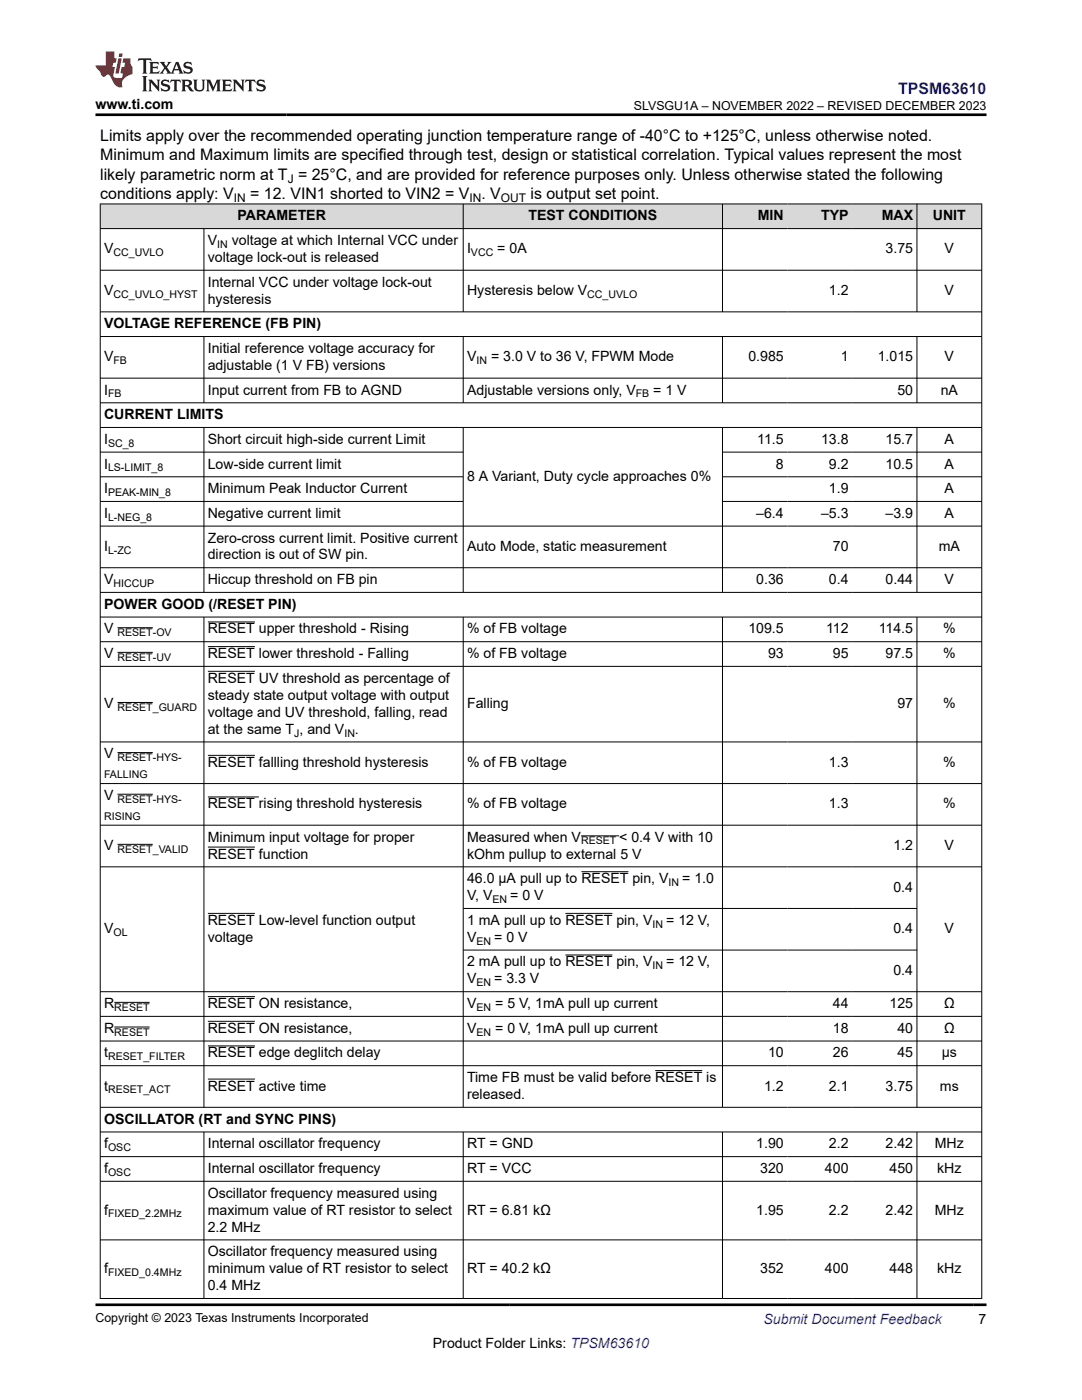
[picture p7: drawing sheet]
<svg xmlns="http://www.w3.org/2000/svg" width="216mm" height="279mm" viewBox="0 0 216 279" stroke-linecap="round" stroke-linejoin="round" font-family="sans-serif">
<defs><g id="words">
<text font-size="3.2" fill="#00f" x="179.2" y="18.7">TPSM63610</text>
<g font-size="3.2">
<text x="20" y="28.2">Limits apply over the recommended operating junction temperature range of -40°C to +125°C, unless otherwise noted.</text>
<text x="20" y="32">Minimum and Maximum limits are specified through test, design or statistical correlation. Typical values represent the most</text>
<text x="20" y="35.8">likely parametric norm at T = 25°C, and are provided for reference purposes only. Unless otherwise stated the following</text>
<text x="20" y="39.6">conditions apply: V</text>
<text x="49.9" y="39.6">= 12. VIN1 shorted to VIN2 = V</text>
<text x="96.1" y="39.6">. V</text>
<text x="105.9" y="39.6">is output set point.</text>
</g>
<g font-size="2.8">
<text x="19" y="21.8">www.ti.com</text>
<text x="47.4" y="44">PARAMETER</text>
<text x="105.4" y="44">TEST CONDITIONS</text>
<text x="151.2" y="44">MIN</text>
<text x="163.8" y="44">TYP</text>
<text x="175.9" y="44">MAX</text>
<text x="186.1" y="44">UNIT</text>
<text x="20.8" y="50.6">V</text>
<text x="41.5" y="48.9">V</text>
<text x="41.5" y="52.3">voltage lock-out is released</text>
<text x="46.2" y="48.9">voltage at which Internal VCC under</text>
<text x="93.2" y="50.6">I</text>
<text x="99.2" y="50.6">= 0A</text>
<text x="176.7" y="50.6">3.75</text>
<text x="188.5" y="50.6">V</text>
<text x="20.8" y="58.9">V</text>
<text x="41.5" y="57.2">Internal VCC under voltage lock-out</text>
<text x="93.2" y="58.9">Hysteresis below V</text>
<text x="165.4" y="58.9">1.2</text>
<text x="188.5" y="58.9">V</text>
<text x="20.8" y="65.5">VOLTAGE REFERENCE (FB PIN)</text>
<text x="41.5" y="60.6">hysteresis</text>
<text x="41.5" y="70.4">Initial reference voltage accuracy for</text>
<text x="20.8" y="72.1">V</text>
<text x="41.5" y="73.8">adjustable (1 V FB) versions</text>
<text x="93.2" y="72.1">V</text>
<text x="98" y="72.1">= 3.0 V to 36 V, FPWM Mode</text>
<text x="149.3" y="72.1">0.985</text>
<text x="167.8" y="72.1">1</text>
<text x="175.1" y="72.1">1.015</text>
<text x="188.5" y="72.1">V</text>
<text x="20.8" y="78.7">I</text>
<text x="20.8" y="83.7">CURRENT LIMITS</text>
<text x="41.5" y="78.7">Input current from FB to AGND</text>
<text x="93.2" y="78.7">Adjustable versions only, V</text>
<text x="130.4" y="78.7">= 1 V</text>
<text x="179.1" y="78.7">50</text>
<text x="187.7" y="78.7">nA</text>
<text x="20.8" y="88.6">I</text>
<text x="41.5" y="88.6">Short circuit high-side current Limit</text>
<text x="151.1" y="88.6">11.5</text>
<text x="163.8" y="88.6">13.8</text>
<text x="176.7" y="88.6">15.7</text>
<text x="188.5" y="88.6">A</text>
<text x="20.8" y="93.5">I</text>
<text x="41.5" y="93.5">Low-side current limit</text>
<text x="93.2" y="96">8 A Variant, Duty cycle approaches 0%</text>
<text x="154.8" y="93.5">8</text>
<text x="165.4" y="93.5">9.2</text>
<text x="176.7" y="93.5">10.5</text>
<text x="188.5" y="93.5">A</text>
<text x="20.8" y="98.4">I</text>
<text x="41.5" y="98.4">Minimum Peak Inductor Current</text>
<text x="165.4" y="98.4">1.9</text>
<text x="188.5" y="98.4">A</text>
<text x="20.8" y="103.3">I</text>
<text x="41.5" y="103.3">Negative current limit</text>
<text x="150.9" y="103.3">–6.4</text>
<text x="163.8" y="103.3">–5.3</text>
<text x="176.7" y="103.3">–3.9</text>
<text x="188.5" y="103.3">A</text>
<text x="20.8" y="110">I</text>
<text x="41.5" y="108.3">Zero-cross current limit. Positive current</text>
<text x="41.5" y="111.7">direction is out of SW pin.</text>
<text x="93.2" y="110">Auto Mode, static measurement</text>
<text x="166.2" y="110">70</text>
<text x="187.3" y="110">mA</text>
<text x="20.8" y="116.6">V</text>
<text x="41.5" y="116.6">Hiccup threshold on FB pin</text>
<text x="150.9" y="116.6">0.36</text>
<text x="165.4" y="116.6">0.4</text>
<text x="176.7" y="116.6">0.44</text>
<text x="188.5" y="116.6">V</text>
<text x="20.8" y="121.5">POWER GOOD (/RESET PIN)</text>
<text x="20.8" y="126.4">V</text>
<text x="20.8" y="131.3">V</text>
<text x="41.5" y="126.4">RESET upper threshold - Rising</text>
<text x="41.5" y="131.3">RESET lower threshold - Falling</text>
<text x="93.2" y="126.4">% of FB voltage</text>
<text x="93.2" y="131.3">% of FB voltage</text>
<text x="149.3" y="126.4">109.5</text>
<text x="153.3" y="131.3">93</text>
<text x="164.8" y="126.4">112</text>
<text x="166.2" y="131.3">95</text>
<text x="175.3" y="126.4">114.5</text>
<text x="176.7" y="131.3">97.5</text>
<text x="188.2" y="126.4">%</text>
<text x="188.2" y="131.3">%</text>
<text x="41.5" y="136.3">RESET UV threshold as percentage of</text>
<text x="20.8" y="141.3">V</text>
<text x="41.5" y="139.6">steady state output voltage with output</text>
<text x="41.5" y="143">voltage and UV threshold, falling, read</text>
<text x="93.2" y="141.3">Falling</text>
<text x="179.1" y="141.3">97</text>
<text x="188.2" y="141.3">%</text>
<text x="41.5" y="146.4">at the same T , and V</text>
<text x="70.8" y="146.4">.</text>
<text x="20.8" y="151.3">V</text>
<text x="41.5" y="153">RESET fallling threshold hysteresis</text>
<text x="93.2" y="153">% of FB voltage</text>
<text x="165.4" y="153">1.3</text>
<text x="188.2" y="153">%</text>
<text x="20.8" y="159.7">V</text>
<text x="41.5" y="161.3">RESET rising threshold hysteresis</text>
<text x="93.2" y="161.3">% of FB voltage</text>
<text x="165.4" y="161.3">1.3</text>
<text x="188.2" y="161.3">%</text>
<text x="41.5" y="168">Minimum input voltage for proper</text>
<text x="93.2" y="168">Measured when V</text>
<text x="123.6" y="168">&lt; 0.4 V with 10</text>
<text x="20.8" y="169.7">V</text>
<text x="41.5" y="171.3">RESET function</text>
<text x="93.2" y="171.3">kOhm pullup to external 5 V</text>
<text x="178.3" y="169.7">1.2</text>
<text x="188.5" y="169.7">V</text>
<text x="93.2" y="176.3">46.0 µA pull up to RESET pin, V</text>
<text x="93.2" y="179.7">V, V</text>
<text x="101.8" y="179.7">= 0 V</text>
<text x="136.1" y="176.3">= 1.0</text>
<text x="178.3" y="178">0.4</text>
<text x="41.5" y="184.6">RESET Low-level function output</text>
<text x="93.2" y="184.6">1 mA pull up to RESET pin, V</text>
<text x="132.9" y="184.6">= 12 V,</text>
<text x="20.8" y="186.3">V</text>
<text x="41.5" y="188">voltage</text>
<text x="93.2" y="188">V</text>
<text x="98.6" y="188">= 0 V</text>
<text x="178.3" y="186.3">0.4</text>
<text x="188.5" y="186.3">V</text>
<text x="93.2" y="196.3">V</text>
<text x="93.2" y="192.9">2 mA pull up to RESET pin, V</text>
<text x="98.6" y="196.3">= 3.3 V</text>
<text x="132.9" y="192.9">= 12 V,</text>
<text x="178.3" y="194.6">0.4</text>
<text x="20.8" y="201.2">R</text>
<text x="41.5" y="201.2">RESET ON resistance,</text>
<text x="93.2" y="201.2">V</text>
<text x="98.8" y="201.2">= 5 V, 1mA pull up current</text>
<text x="166.2" y="201.2">44</text>
<text x="177.5" y="201.2">125</text>
<text x="188.4" y="201.2">Ω</text>
<text x="20.8" y="206.1">R</text>
<text x="41.5" y="206.1">RESET ON resistance,</text>
<text x="93.2" y="206.1">V</text>
<text x="98.8" y="206.1">= 0 V, 1mA pull up current</text>
<text x="166.2" y="206.1">18</text>
<text x="179.1" y="206.1">40</text>
<text x="188.4" y="206.1">Ω</text>
<text x="20.8" y="211">t</text>
<text x="41.5" y="211">RESET edge deglitch delay</text>
<text x="93.2" y="216">Time FB must be valid before RESET is</text>
<text x="153.3" y="211">10</text>
<text x="166.2" y="211">26</text>
<text x="179.1" y="211">45</text>
<text x="187.9" y="211">µs</text>
<text x="20.8" y="217.6">t</text>
<text x="41.5" y="217.6">RESET active time</text>
<text x="93.2" y="219.3">released.</text>
<text x="152.5" y="217.6">1.2</text>
<text x="165.4" y="217.6">2.1</text>
<text x="176.7" y="217.6">3.75</text>
<text x="187.6" y="217.6">ms</text>
<text x="20.8" y="224.3">OSCILLATOR (RT and SYNC PINS)</text>
<text x="20.8" y="229.2">f</text>
<text x="41.5" y="229.2">Internal oscillator frequency</text>
<text x="93.2" y="229.2">RT = GND</text>
<text x="150.9" y="229.2">1.90</text>
<text x="165.4" y="229.2">2.2</text>
<text x="176.7" y="229.2">2.42</text>
<text x="186.5" y="229.2">MHz</text>
<text x="20.8" y="234.1">f</text>
<text x="41.5" y="234.1">Internal oscillator frequency</text>
<text x="41.5" y="239">Oscillator frequency measured using</text>
<text x="93.2" y="234.1">RT = VCC</text>
<text x="151.7" y="234.1">320</text>
<text x="164.6" y="234.1">400</text>
<text x="177.5" y="234.1">450</text>
<text x="187" y="234.1">kHz</text>
<text x="20.8" y="242.4">f</text>
<text x="41.5" y="242.4">maximum value of RT resistor to select</text>
<text x="41.5" y="245.8">2.2 MHz</text>
<text x="93.2" y="242.4">RT = 6.81 kΩ</text>
<text x="150.9" y="242.4">1.95</text>
<text x="165.4" y="242.4">2.2</text>
<text x="176.7" y="242.4">2.42</text>
<text x="186.5" y="242.4">MHz</text>
<text x="41.5" y="250.7">Oscillator frequency measured using</text>
<text x="20.8" y="254.1">f</text>
<text x="41.5" y="254.1">minimum value of RT resistor to select</text>
<text x="41.5" y="257.5">0.4 MHz</text>
<text x="93.2" y="254.1">RT = 40.2 kΩ</text>
<text x="151.7" y="254.1">352</text>
<text x="164.6" y="254.1">400</text>
<text x="177.5" y="254.1">448</text>
<text x="187" y="254.1">kHz</text>
<text x="86.4" y="269">Product Folder Links: TPSM63610</text>
<text x="195.3" y="264.2">7</text>
</g>
<text font-size="2.8" fill="#00f" x="152.4" y="264.2">Submit Document Feedback</text>
<g font-size="2.5">
<text x="126.5" y="21.9">SLVSGU1A – NOVEMBER 2022 – REVISED DECEMBER 2023</text>
<text x="19" y="263.9">Copyright © 2023 Texas Instruments Incorporated</text>
</g>
<g font-size="2.4">
<text x="46.7" y="40.3">IN</text>
<text x="57.4" y="36.5">J</text>
<text x="93.7" y="40.3">IN</text>
<text x="99.9" y="40.3">OUT</text>
</g>
<g font-size="2.1">
<text x="22.6" y="51.2">CC_UVLO</text>
<text x="43.3" y="49.5">IN</text>
<text x="94" y="51.2">VCC</text>
<text x="22.6" y="59.5">CC_UVLO_HYST</text>
<text x="117.2" y="59.5">CC_UVLO</text>
<text x="22.6" y="72.7">FB</text>
<text x="95.1" y="72.7">IN</text>
<text x="21.6" y="79.3">FB</text>
<text x="126.9" y="79.3">FB</text>
<text x="21.6" y="89.1">SC_8</text>
<text x="21.6" y="94.1">LS-LIMIT_8</text>
<text x="21.6" y="99">PEAK-MIN_8</text>
<text x="21.6" y="103.9">L-NEG_8</text>
<text x="21.6" y="110.5">L-ZC</text>
<text x="22.6" y="117.1">HICCUP</text>
<text x="23.4" y="127">RESET-OV</text>
<text x="23.4" y="131.9">RESET-UV</text>
<text x="23.4" y="141.9">RESET_GUARD</text>
<text x="58.7" y="147">J</text>
<text x="68.7" y="147">IN</text>
<text x="20.8" y="155.3">FALLING</text>
<text x="23.4" y="151.9">RESET-HYS-</text>
<text x="23.4" y="160.2">RESET-HYS-</text>
<text x="20.8" y="163.6">RISING</text>
<text x="23.4" y="170.2">RESET_VALID</text>
<text x="115.9" y="168.5">RESET</text>
<text x="133.4" y="176.8">IN</text>
<text x="98.3" y="180.2">EN</text>
<text x="130.2" y="185.1">IN</text>
<text x="22.6" y="186.8">OL</text>
<text x="95.1" y="188.5">EN</text>
<text x="95.1" y="196.8">EN</text>
<text x="130.2" y="193.4">IN</text>
<text x="22.8" y="201.8">RESET</text>
<text x="95.1" y="201.8">EN</text>
<text x="22.8" y="206.7">RESET</text>
<text x="95.1" y="206.7">EN</text>
<text x="21.6" y="211.6">RESET_FILTER</text>
<text x="21.6" y="218.2">RESET_ACT</text>
<text x="21.6" y="229.7">OSC</text>
<text x="21.6" y="234.7">OSC</text>
<text x="21.6" y="243">FIXED_2.2MHz</text>
<text x="21.6" y="254.7">FIXED_0.4MHz</text>
</g>
</g></defs>
<g fill="#d8d8d8">
<path d="M20 40.7h175.9v4.9h-175.9z" fill-rule="evenodd"/>
<path d="M20.1 40.8h72.3v4.8h-72.3z" fill-rule="evenodd"/>
<path d="M92.5 40.8h51.6v4.8h-51.6z" fill-rule="evenodd"/>
<path d="M144.2 40.8h12.9v4.8h-12.9z" fill-rule="evenodd"/>
<path d="M157.1 40.8h12.9v4.8h-12.9z" fill-rule="evenodd"/>
<path d="M170 40.8h12.9v4.8h-12.9z" fill-rule="evenodd"/>
<path d="M183 40.8h12.8v4.8h-12.8z" fill-rule="evenodd"/>
</g>
<g fill="none" stroke="#000" stroke-width=".2">
<path d="M19.9 40.7h176.1M19.9 45.6h176.1M19.9 53.9h176.1M20 40.6v218.6M40.7 45.6v16.7M92.4 40.6v21.7M144.2 40.6v21.7M183 40.6v21.7M195.9 40.6v218.6M19.9 62.2h176.1M19.9 67.2h176.1M19.9 75.5h176.1"/>
<path d="M40.7 67.2v13.3M92.4 67.2v13.3M144.2 67.2v13.3M183 67.2v13.3M19.9 80.4h176.1M19.9 85.3h176.1M19.9 90.2h72.6M19.9 95.2h72.6M40.7 85.3v33M92.4 85.3v33M144.2 85.3v33M144.2 90.2h51.8"/>
<path d="M144.2 95.2h51.8M183 85.3v33M19.9 105h176.1M19.9 100.1h72.6M19.9 113.3h176.1M19.9 118.2h176.1M144.2 100.1h51.8M19.9 123.1h176.1M19.9 128.1h176.1M19.9 133h176.1M23.4 125.3h7.1M23.4 130.2h7.1"/>
<path d="M40.7 123.1v98M41.5 124.1h9.4M41.5 129h9.4M41.5 134h9.4M92.4 123.1v98M144.2 123.1v98M183 123.1v98M19.9 148.1h176.1M19.9 156.4h176.1M23.4 140.2h7.1M23.4 150.2h7.1M23.4 158.5h7.1"/>
<path d="M41.5 150.7h9.4M41.5 159h10.2M19.9 164.7h176.1M19.9 173h176.1M23.4 168.5h7.1M41.5 169.1h9.4M115.9 166.8h7.7M116 174h9.4M19.9 197.9h176.1M41.5 182.3h9.4M41.5 198.9h9.4M92.4 181.3h90.6"/>
<path d="M92.4 189.6h90.6M112.8 182.3h9.4M112.8 190.6h9.4M19.9 202.8h176.1M19.9 207.8h176.1M19.9 212.7h176.1M22.8 200h7.1M22.8 205h7.1M41.5 203.8h9.4M41.5 208.7h9.4M41.5 215.4h9.4M130.7 213.7h9.4"/>
<path d="M19.9 221h176.1M19.9 225.9h176.1M19.9 230.8h176.1M19.9 235.8h176.1M40.7 225.9v33.3M92.4 225.9v33.3M144.2 225.9v33.3M183 225.9v33.3M19.9 247.4h176.1M19.9 259.1h176.1"/>
</g>
<path d="M27.7 11.6l-.2 .6 .5-.2h.6v.1v2.2l-.2 .4h1l-.2-.4v-2.2v-.1h.5l.5 .2-.1-.6zM29.8 12.4l.2 .3v1.6l-.2 .4h1.9l.1-.6a1.08 1.08 0 0 1-1.3 .2v-.7h.6l.4 .2v-.7l-.4 .2h-.6v-.5l.2-.2a1 1 0 0 1 1 .3l-.1-.5zM31.8 12.4l1 1.1-1 1.2h.9l-.2-.2 .4-.8 .5 .8-.2 .2h1.6l-.2-.2 .1-.5h1l.1 .5-.1 .2h.9l-.2-.4-.8-1.9h-.5l-1 2.1-.8-1.1 .9-1h-.8l.2 .2-.5 .6-.3-.6 .1-.2zM35.2 12.8l.4 1h-.8zM36.8 12.5a.65 .65 0 0 0-.2 .7 .65 .65 0 0 0 .6 .5l.7 .1 .1 .3a.79 .79 0 0 1-.7 .4 .79 .79 0 0 1-.7-.5l.1 .7 .2-.1a.93 .93 0 0 0 1.1 0 .93 .93 0 0 0 .4-.9 1.46 1.46 0 0 0-1.2-.6l-.1-.3a1.09 1.09 0 0 1 1.2 .2l-.2-.6-.1 .1-.6-.2zM28.4 15.2l.2 .4v2.2l-.2 .4h1l-.2-.4v-2.2l.2-.4zM29.6 15.9l.2 .4v1.5l-.2 .4h.8l-.3-.4v-1.3l1.7 1.8v-2l.2-.4h-.8l.2 .2 .1 1.1-1.2-1.3zM32.3 16a.65 .65 0 0 0-.2 .8 .65 .65 0 0 0 .7 .4l.6 .2 .1 .2a.79 .79 0 0 1-.7 .4 .79 .79 0 0 1-.7-.5l.1 .7 .2-.1a.93 .93 0 0 0 1.1 .1 .93 .93 0 0 0 .4-1 1.46 1.46 0 0 0-1.2-.5l-.1-.4a1.09 1.09 0 0 1 1.2 .2l-.2-.6-.1 .1-.6-.1zM34.1 15.9l-.1 .6a.63 .63 0 0 1 .7-.3l.1 1.6-.3 .4h1l-.2-.4v-1.6a.66 .66 0 0 1 .8 .3l-.1-.6zM36.2 15.9l.2 .4v1.5l-.2 .4h.9l-.2-.2v-.7h.5l.1 .2a.79 .79 0 0 0 1.2 .6l-1-.9a.61 .61 0 0 0 .6-.6 .61 .61 0 0 0-.5-.7zM36.9 16.2h.2a.47 .47 0 0 1 .5 .1 .47 .47 0 0 1 .1 .5l-.2 .1-.6 .1zM38.5 15.9l.2 .2a2.27 2.27 0 0 0 .4 2 1.04 1.04 0 0 0 1.7-.7v-1.3l.2-.2h-.8l.2 .4v1.1a.6 .6 0 0 1-.6 .6 .6 .6 0 0 1-.6-.6v-1.1l.3-.4zM41.1 15.9l.2 .4v1.5l-.2 .4h.7l-.2-.4v-1.4l.9 1.9 .8-1.9v1.4l-.2 .4h1l-.3-.4v-1.5l.3-.4h-.8l-.7 1.5-.7-1.5zM44.3 15.9l.2 .4v1.5l-.2 .4h1.9l.1-.6a1.09 1.09 0 0 1-1.3 .2v-.7h.6l.4 .2v-.6l-.4 .2h-.6v-.6l.2-.1a1.01 1.01 0 0 1 1 .3l-.1-.6zM46.4 15.9l.3 .4v1.5l-.3 .4h.8l-.2-.4v-1.3l1.6 1.8v-2l.2-.4h-.7l.2 .2v1.1l-1.2-1.3zM49 15.9l-.1 .6a.63 .63 0 0 1 .8-.3v1.6l-.3 .4h1l-.2-.4v-1.6a.66 .66 0 0 1 .8 .3l-.1-.6zM51.4 16a.65 .65 0 0 0-.2 .8 .65 .65 0 0 0 .6 .4l.6 .2 .2 .2a.79 .79 0 0 1-.8 .4 .79 .79 0 0 1-.6-.5l.1 .7 .2-.1a.93 .93 0 0 0 1 .1 .93 .93 0 0 0 .5-1 1.46 1.46 0 0 0-1.3-.5l-.1-.4a1.09 1.09 0 0 1 1.3 .2l-.2-.6-.2 .1-.5-.1z" fill="#231f20"/>
<path d="M21.1 10.3v2.7h-2.1l.1 .4 .9 1a.95 .95 0 0 0 .9 .9 .59 .59 0 0 1 .6-.4 .59 .59 0 0 1 .5 .3l.4 .8a1.59 1.59 0 0 0 2.1 1.4 1.61 1.61 0 0 1 1-2.3l1-.3-.1-1.5a1.59 1.59 0 0 1-.4-1.7h-1.4l-.2 .9h.5l-.1 .9h-.5l-.2 .9v.3l.4 .1-.2 .9h-.6a.73 .73 0 0 1-1.1-.7l.3-1.5h-.5l.2-.9h.5l.2-.9h-.5v-1.3zM23.6 11.6l-.6 3.1h.7l.6-3.1zM23.8 10.7l-.1 .6h.7l.1-.6z" fill="#ed1c24"/>
<path d="M19 22.9h177.8M19 260.4h177.8" fill="none" stroke="#000" stroke-width=".53"/>
<use href="#words"/>
</svg>
